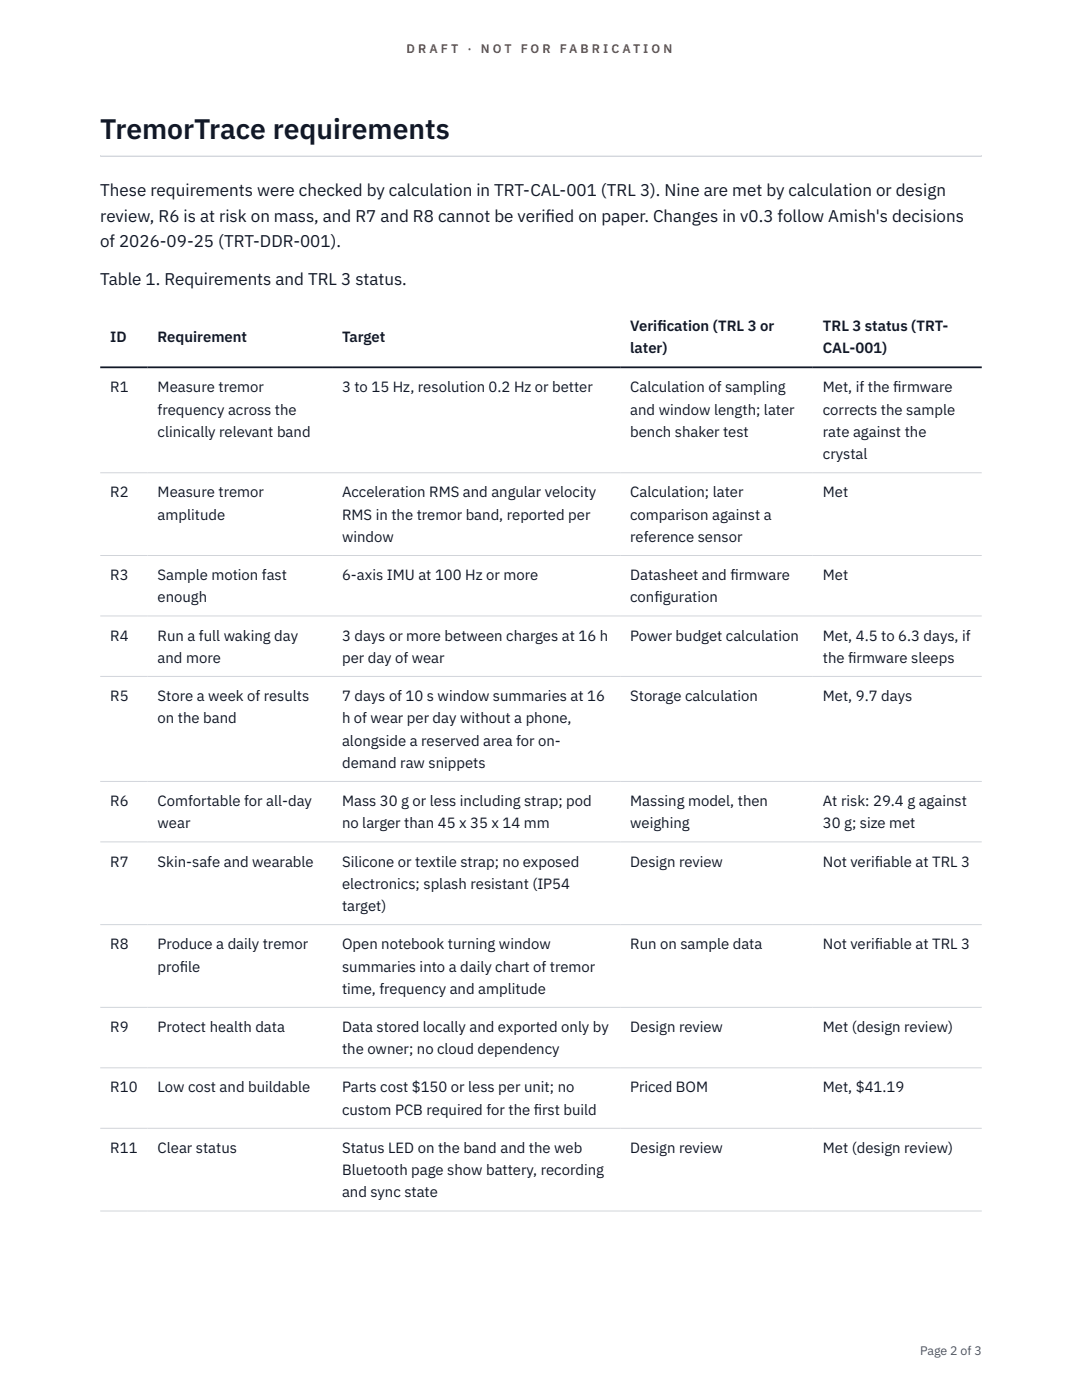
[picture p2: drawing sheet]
<svg xmlns="http://www.w3.org/2000/svg" width="216mm" height="279mm" viewBox="0 0 216 279" stroke-linecap="round" stroke-linejoin="round" font-family="sans-serif">
<defs><g id="words">
<text font-size="5.6" fill="#111827" x="20" y="27.6">TremorTrace requirements</text>
<g font-size="3.4" fill="#111827">
<text x="20" y="39.1">These requirements were checked by calculation in TRT-CAL-001 (TRL 3). Nine are met by calculation or design</text>
<text x="20" y="44.2">review, R6 is at risk on mass, and R7 and R8 cannot be verif</text>
<text x="108.9" y="44.2">ied on paper. Changes in v0.3 follow Amish's decisions</text>
<text x="20" y="49.3">of 2026-09-25 (TRT-DDR-001).</text>
<text x="20" y="57">Table 1. Requirements and TRL 3 status.</text>
</g>
<g font-size="3" fill="#111827">
<text x="22" y="68.3">ID</text>
<text x="31.5" y="68.3">Requirement</text>
<text x="68.3" y="68.3">Target</text>
<text x="125.8" y="66.1">Verif</text>
<text x="125.8" y="70.5">later)</text>
<text x="131.2" y="66.1">ication (TRL 3 or</text>
<text x="164.2" y="66.1">TRL 3 status (TRT-</text>
<text x="164.2" y="70.5">CAL-001)</text>
<text x="22" y="78.3">R1</text>
<text x="31.5" y="78.3">Measure tremor</text>
<text x="31.5" y="82.8">frequency across the</text>
<text x="68.3" y="78.3">3 to 15 Hz, resolution 0.2 Hz or better</text>
<text x="125.8" y="78.3">Calculation of sampling</text>
<text x="125.8" y="82.8">and window length; later</text>
<text x="164.2" y="78.3">Met, if the f</text>
<text x="164.2" y="82.8">corrects the sample</text>
<text x="178.2" y="78.3">irmware</text>
<text x="31.5" y="87.2">clinically relevant band</text>
<text x="125.8" y="87.2">bench shaker test</text>
<text x="164.2" y="87.2">rate against the</text>
<text x="164.2" y="91.7">crystal</text>
<text x="22" y="99.3">R2</text>
<text x="31.5" y="99.3">Measure tremor</text>
<text x="68.3" y="99.3">Acceleration RMS and angular velocity</text>
<text x="125.8" y="99.3">Calculation; later</text>
<text x="164.2" y="99.3">Met</text>
<text x="31.5" y="103.7">amplitude</text>
<text x="68.3" y="103.7">RMS in the tremor band, reported per</text>
<text x="125.8" y="103.7">comparison against a</text>
<text x="68.3" y="108.2">window</text>
<text x="125.8" y="108.2">reference sensor</text>
<text x="22" y="115.8">R3</text>
<text x="31.5" y="115.8">Sample motion fast</text>
<text x="68.3" y="115.8">6-axis IMU at 100 Hz or more</text>
<text x="125.8" y="115.8">Datasheet and f</text>
<text x="145.7" y="115.8">irmware</text>
<text x="164.2" y="115.8">Met</text>
<text x="31.5" y="120.2">enough</text>
<text x="125.8" y="120.2">conf</text>
<text x="130.6" y="120.2">iguration</text>
<text x="22" y="127.9">R4</text>
<text x="31.5" y="127.9">Run a full waking day</text>
<text x="68.3" y="127.9">3 days or more between charges at 16 h</text>
<text x="125.8" y="127.9">Power budget calculation</text>
<text x="164.2" y="127.9">Met, 4.5 to 6.3 days, if</text>
<text x="31.5" y="132.3">and more</text>
<text x="68.3" y="132.3">per day of wear</text>
<text x="164.2" y="132.3">the f</text>
<text x="169.2" y="132.3">irmware sleeps</text>
<text x="22" y="139.9">R5</text>
<text x="31.5" y="139.9">Store a week of results</text>
<text x="68.3" y="139.9">7 days of 10 s window summaries at 16</text>
<text x="125.8" y="139.9">Storage calculation</text>
<text x="164.2" y="139.9">Met, 9.7 days</text>
<text x="31.5" y="144.4">on the band</text>
<text x="68.3" y="144.4">h of wear per day without a phone,</text>
<text x="68.3" y="148.8">alongside a reserved area for on-</text>
<text x="68.3" y="153.3">demand raw snippets</text>
<text x="22" y="160.9">R6</text>
<text x="31.5" y="160.9">Comfortable for all-day</text>
<text x="68.3" y="160.9">Mass 30 g or less including strap; pod</text>
<text x="125.8" y="160.9">Massing model, then</text>
<text x="164.2" y="160.9">At risk: 29.4 g against</text>
<text x="31.5" y="165.3">wear</text>
<text x="68.3" y="165.3">no larger than 45 x 35 x 14 mm</text>
<text x="125.8" y="165.3">weighing</text>
<text x="164.2" y="165.3">30 g; size met</text>
<text x="22" y="172.9">R7</text>
<text x="31.5" y="172.9">Skin-safe and wearable</text>
<text x="68.3" y="172.9">Silicone or textile strap; no exposed</text>
<text x="125.8" y="172.9">Design review</text>
<text x="164.2" y="172.9">Not verif</text>
<text x="174.6" y="172.9">iable at TRL 3</text>
<text x="68.3" y="177.4">electronics; splash resistant (IP54</text>
<text x="68.3" y="181.8">target)</text>
<text x="22" y="189.5">R8</text>
<text x="31.5" y="189.5">Produce a daily tremor</text>
<text x="68.3" y="189.5">Open notebook turning window</text>
<text x="125.8" y="189.5">Run on sample data</text>
<text x="164.2" y="189.5">Not verif</text>
<text x="174.6" y="189.5">iable at TRL 3</text>
<text x="31.5" y="193.9">prof</text>
<text x="35.9" y="193.9">ile</text>
<text x="68.3" y="193.9">summaries into a daily chart of tremor</text>
<text x="68.3" y="198.3">time, frequency and amplitude</text>
<text x="22" y="206">R9</text>
<text x="31.5" y="206">Protect health data</text>
<text x="68.3" y="206">Data stored locally and exported only by</text>
<text x="125.8" y="206">Design review</text>
<text x="164.2" y="206">Met (design review)</text>
<text x="68.3" y="210.4">the owner; no cloud dependency</text>
<text x="22" y="218">R10</text>
<text x="31.5" y="218">Low cost and buildable</text>
<text x="68.3" y="218">Parts cost $150 or less per unit; no</text>
<text x="125.8" y="218">Priced BOM</text>
<text x="164.2" y="218">Met, $41.19</text>
<text x="68.3" y="222.5">custom PCB required for the f</text>
<text x="106.5" y="222.5">irst build</text>
<text x="22" y="230.1">R11</text>
<text x="31.5" y="230.1">Clear status</text>
<text x="68.3" y="230.1">Status LED on the band and the web</text>
<text x="125.8" y="230.1">Design review</text>
<text x="164.2" y="230.1">Met (design review)</text>
<text x="68.3" y="234.5">Bluetooth page show battery, recording</text>
<text x="68.3" y="239">and sync state</text>
</g>
<g font-size="2.5" fill="#b45309">
<text x="81.1" y="10.5">D R A F T</text>
<text x="93.3" y="10.5">·</text>
<text x="95.9" y="10.5">N O T</text>
<text x="103.9" y="10.5">F O R</text>
<text x="111.7" y="10.5">F A B R I C A T I O N</text>
</g>
<text font-size="2.5" fill="#4b5563" x="183.6" y="270.3">Page 2 of 3</text>
</g></defs>
<path d="M20 31l175.9 .1zM20 31h175.9v.3h-175.9z" fill-rule="evenodd" fill="#d1d5db"/>
<path d="M20 94.4h175.9M20 110.9h175.9M20 122.9h175.9M20 135h175.9M20 156h175.9M20 168h175.9M20 184.5h175.9M20 201h175.9M20 213.1h175.9M20 225.2h175.9M20 241.7h175.9" fill="none" stroke="#d1d5db" stroke-width=".2"/>
<path d="M20 73.3h175.9" fill="none" stroke="#111827" stroke-width=".35"/>
<use href="#words"/>
</svg>
